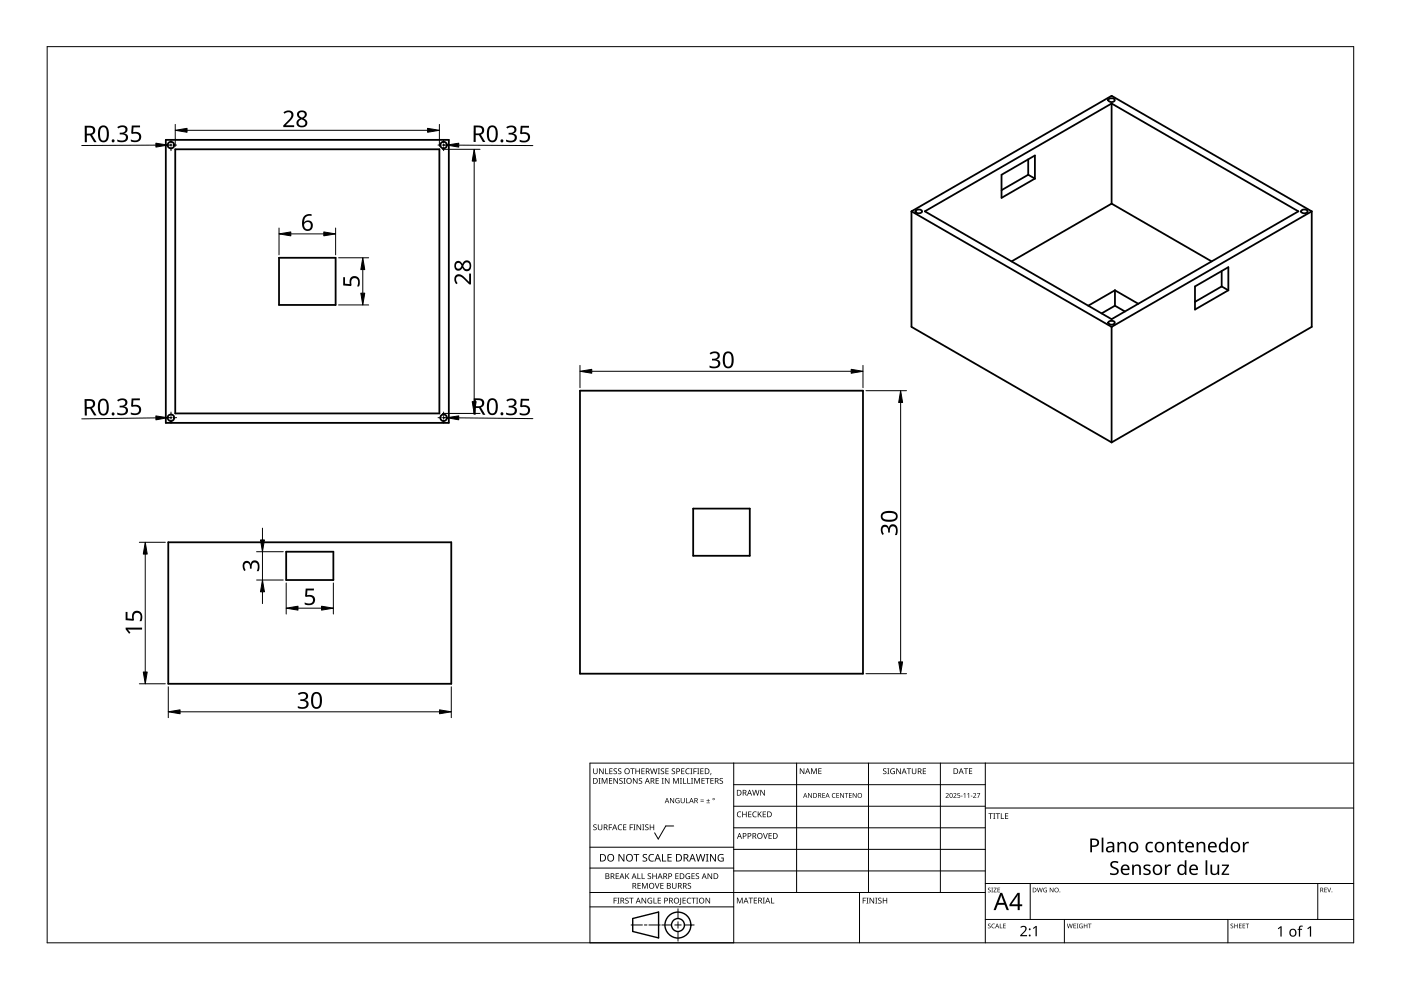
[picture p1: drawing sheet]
<svg xmlns="http://www.w3.org/2000/svg" width="297mm" height="210mm" viewBox="0 0 297 210" stroke-linecap="round" stroke-linejoin="round" font-family="sans-serif">
<g fill="none" stroke="#000" stroke-width=".38">
<path d="M35.2 29.7h60v60h-60zM37.2 31.7h56v56h-56zM212.3 37.1l7.1-4.1v4.9l-7.1 4.1zM218 37.1l1.4 .8M218 33.8v3.3M218 37.1l-5.7 3.2M235.1 21a.91 .91 0 0 1 1.2 .2 .79 .79 0 0 1-1.4 0zM235.7 21.9v21.3M59.2 54.7h12v10h-12zM193.3 44.8v24.5l42.4 24.5M193.3 44.8l42.4 24.5M193.3 44.8l42.4-24.5 42.4 24.5"/>
<path d="M194.2 44.6l.6-.2a.58 .58 0 0 1 .7 .4 .83 .83 0 0 1-1.4 0zM196.1 44.8l39.6-22.9 39.6 22.9-39.6 22.9zM235.7 43.2l-21.2 12.2M235.7 43.2l21.2 12.2M259 57.5v3.2M275.9 44.6l.6-.2a.58 .58 0 0 1 .7 .4 .83 .83 0 0 1-1.4 0zM278.1 44.8l-42.4 24.5M278.1 44.8v24.5l-42.4 24.5M235.1 68.2l.6-.2a.51 .51 0 0 1 .6 .4 .79 .79 0 0 1-1.4 0zM235.7 69.3v24.5M236.4 61.5l-5.7 3.3M236.4 64.8l-2.8 1.6"/>
<path d="M236.4 64.8l2.1 1.2M236.4 61.5l4.9 2.9M236.4 61.5v3.3M253.4 60.7l7-4v4.8l-7 4.1zM259 60.7l1.4 .8M259 60.7l-5.6 3.3M123 82.8h60v60h-60zM35.7 115h60v30h-60zM60.7 117h10v6h-10zM147 107.8h12v10h-12z"/>
<circle cx="36.2" cy="30.8" r=".69"/>
<circle cx="94" cy="30.8" r=".7"/>
<circle cx="36.2" cy="88.6" r=".69"/>
<circle cx="94" cy="88.6" r=".7"/>
</g>
<path d="M10 9.9h277v190h-277z" fill="none" stroke="#000" stroke-width=".21"/>
<g fill="none" stroke="#000" stroke-width=".21">
<path d="M125.1 179.6h30.5M142.8 175.1h-1.6l-1.6 2.8-.8-1.3M155.6 166.4h53.3M155.6 161.8v38.1h-30.5v-38.1h161.9M168.9 161.8v27.4M184.1 161.8v27.4M199.4 161.8v27.4M208.9 170.9h-53.3M208.9 175.5h-53.3M208.9 161.8v38.1M287 171.3h-78.1M125.1 192.3h30.5"/>
<path d="M125.1 189.2h83.8M133.8 196.1h2.4M136.6 196.1h.6M140 196.1h-2.4M140.3 196.1h2.1M143.1 196.1h1.3M143.7 195.4v1.4M143.7 197.5v2M143.7 192.7v2M147.2 196.1h-2.1M155.6 180.1h53.3M155.6 184h-30.5"/>
<path d="M182.2 189.2v10.7M208.9 184.7h-53.3M218.4 187.3v7.6M225.7 194.9v5M260.3 194.9v5M279.4 187.3v7.6M287 194.9h-78.1M287 187.3h-78.1"/>
</g>
<g fill="#000">
<path d="M125.8 174.9l.5-.1h.2l-.1 .2a.25 .25 0 0 0-.3-.1 .25 .25 0 0 0 0 .4 .42 .42 0 0 1 .4 .5 .42 .42 0 0 1-.7 .2v-.1a.27 .27 0 0 0 .5 0 .27 .27 0 0 0-.1-.4l-.4-.2zM125.8 162.9h.1v.8a.32 .32 0 0 0 .3 .3 .32 .32 0 0 0 .3-.3v-.8h.2v.8a.47 .47 0 0 1-.5 .4 .47 .47 0 0 1-.4-.4zM126.9 165h.4l-.1 .1v1l.1 .1h-.4l.1-.1v-1zM126.8 174.8h.1v.8a.32 .32 0 0 0 .3 .3 .32 .32 0 0 0 .3-.3v-.8h.2v.8a.47 .47 0 0 1-.5 .4 .47 .47 0 0 1-.4-.4zM127 162.9h.2l.6 1v-1h.2v1.2h-.2l-.7-1 .1 1h-.2zM127.6 165h.2l.4 1 .4-1h.2v1.2h-.2v-1.1l-.4 1.1h-.1l-.4-1.1v1.1h-.1zM128.3 162.9h.2v1.1h.5v.1h-.7zM129.1 174.8h.7v.1h-.6v.5h.5v.1h-.5v.5h-.1zM129.1 165h.7v.1h-.5v.4h.5v.1h-.5v.4h.5v.2h-.7zM129.2 162.9h.7v.1h-.5v.4h.4v.2h-.4v.4h.5v.1h-.7zM130.1 163l.5-.1 .2 .1v.1a.25 .25 0 0 0-.4-.1 .25 .25 0 0 0 0 .4 .42 .42 0 0 1 .4 .5 .42 .42 0 0 1-.7 .2v-.1a.27 .27 0 0 0 .5 0 .27 .27 0 0 0-.1-.4l-.4-.2zM130.1 165h.1l.7 1v-1h.1v1.2h-.2l-.6-1v1h-.1z"/>
<path d="M131.1 175l.5-.2 .3 .1-.1 .1a.49 .49 0 0 0-.7 .4 .49 .49 0 0 0 .8 .4 .57 .57 0 0 1-.8 0 .57 .57 0 0 1 0-.8zM131.1 163l.4-.1 .2 .1v.1a.25 .25 0 0 0-.4-.1 .25 .25 0 0 0 0 .4 .42 .42 0 0 1 .4 .5 .42 .42 0 0 1-.6 .2v-.1a.27 .27 0 0 0 .4 0 .27 .27 0 0 0-.1-.4l-.3-.2zM131.4 165.1l.4-.2 .2 .1v.1a.25 .25 0 0 0-.4-.1 .25 .25 0 0 0 0 .4l.4 .2v.4l-.4 .2-.3-.1 .1-.1a.27 .27 0 0 0 .4 .1 .27 .27 0 0 0-.1-.4l-.4-.3zM132.2 165h.4l-.1 .1v1l.1 .1h-.4l.1-.1v-1zM132.1 174.8h.7v.1h-.5v.4h.5v.1h-.5v.5h.5v.1h-.7zM133.5 174.8h.7v.1h-.5v.5h.5v.1h-.5v.5h-.2zM133.6 162.9h.9v.1h-.3v1.1h-.2v-1.1h-.4zM134.3 174.8h.4l-.1 .1v1l.1 .1h-.4l.1-.1v-1zM134.2 165h.2l.6 1v-1h.2v1.2h-.2l-.7-1v1h-.1zM134.7 162.9h.2v.5h.6v-.5h.2v1.2h-.2v-.5h-.6v.5h-.2zM135 174.8h.1l.7 1v-1h.1v1.2h-.2l-.6-1v1h-.1zM135.5 165.1l.4-.2 .2 .1v.1a.25 .25 0 0 0-.4-.1 .25 .25 0 0 0 0 .4l.4 .2v.4l-.4 .2-.3-.1 .1-.1a.27 .27 0 0 0 .4 .1 .27 .27 0 0 0-.1-.4l-.3-.3z"/>
<path d="M136.2 174.8h.4l-.1 .1v1l.1 .1h-.4l.1-.1v-1zM136 162.9h.7v.1h-.6v.4h.5v.2h-.5v.4h.6v.1h-.7zM136.8 174.9l.4-.1h.3l-.1 .2a.25 .25 0 0 0-.3-.1 .25 .25 0 0 0 0 .4 .42 .42 0 0 1 .4 .5 .42 .42 0 0 1-.7 .2v-.1a.27 .27 0 0 0 .5 0 .27 .27 0 0 0-.1-.4l-.4-.2zM137.8 174.8h.1v.5h.6v-.5h.2v1.2h-.2v-.6h-.6v.6h-.1zM137.8 162.9h.2l.3 1 .2-1h.2l.3 1 .2-1h.2l-.3 1.2h-.2l-.3-1-.3 1h-.1zM139 165h.7v.1h-.5v.4h.5v.1h-.5v.4h.5v.2h-.7zM139.5 162.9h.4l-.1 .1v1l.1 .1h-.4l.1-.1v-1zM140.3 165h.4l-.1 .1v1l.1 .1h-.4l.1-.1v-1zM140.1 163l.5-.1 .2 .1v.1a.25 .25 0 0 0-.4-.1 .25 .25 0 0 0 0 .4 .42 .42 0 0 1 .4 .5 .42 .42 0 0 1-.7 .2l.1-.1a.27 .27 0 0 0 .4 0 .27 .27 0 0 0-.1-.4l-.4-.2zM141.1 162.9h.7v.1h-.6v.4h.5v.2h-.5v.4h.6v.1h-.7zM141 165h.1l.7 1v-1h.1v1.2h-.1l-.7-1v1h-.1zM142.1 169.2h.1l.6 .9v-.9h.1v1.1h-.1l-.6-.9v.9h-.1z"/>
<path d="M142.5 163l.4-.1 .2 .1v.1a.25 .25 0 0 0-.4-.1 .25 .25 0 0 0 0 .4 .42 .42 0 0 1 .4 .5 .42 .42 0 0 1-.6 .2v-.1a.27 .27 0 0 0 .4 0 .27 .27 0 0 0-.1-.4l-.4-.2zM142.7 165h.2l.4 1 .4-1h.2v1.2h-.1v-1.1l-.4 1.1h-.2l-.4-1.1v1.1h-.1zM143.3 169.3l.5-.1 .3 .1-.1 .1a.45 .45 0 0 0-.7 .3 .45 .45 0 0 0 .6 .5v-.4h-.2v-.1h.4v.6a.6 .6 0 0 1-.8-.2 .6 .6 0 0 1 0-.8zM144.2 165h.4l-.2 .1v1l.2 .1h-.4l.1-.1v-1zM144.8 165h.2v1h.5v.2h-.7zM144.4 162.9h.7v.1h-.5v.4h.5v.2h-.5v.4h.5v.1h-.7zM144.3 169.2h.2v.7a.28 .28 0 0 0 .2 .3 .28 .28 0 0 0 .3-.3v-.7h.2v.7a.42 .42 0 0 1-.5 .4 .42 .42 0 0 1-.4-.4zM145.5 169.2h.1v1h.5v.1h-.6zM145.7 165h.2v1h.5v.2h-.7zM145.5 163.1l.3-.2 .4 .1v.1l-.3-.1a.49 .49 0 0 0-.4 .7 .49 .49 0 0 0 .7 .3 .57 .57 0 0 1-.8-.1 .57 .57 0 0 1 0-.8zM146.4 162.9h.4l-.1 .1v1l.1 .1h-.4l.1-.1v-1zM146.5 165h.5l-.2 .1v1l.2 .1h-.5l.2-.1v-1z"/>
<path d="M147 162.9h.7v.1h-.5v.5h.5v.1h-.5v.5h-.2zM147.2 165h.2l.4 1 .4-1h.2v1.2h-.2l.1-1.1-.5 1.1h-.1l-.4-1.1v1.1h-.1zM147.8 162.9h.5l-.2 .1v1l.2 .1h-.5l.2-.1v-1zM148.5 169.9h.7v.1h-.7zM148.5 169.5h.7v.2h-.7zM148.5 162.9h.7v.1h-.6v.4h.5v.2h-.5v.4h.6v.1h-.7zM148.7 165h.7v.1h-.5v.4h.5v.1h-.5v.4h.5v.2h-.7zM149.8 170.2h.7v.1h-.7zM149.5 165h.9v.1h-.3v1.1h-.2v-1.1h-.4zM150.1 169.4l.1 .3h.3l-.3 .1v.3l-.1-.3h-.3l.3-.1zM150.7 163.9h.1l-.2 .4zM150.6 165h.7v.1h-.5v.4h.5v.1h-.5v.4h.5v.2h-.7z"/>
<path d="M152.6 165.1l.4-.2 .3 .1-.1 .1a.25 .25 0 0 0-.4-.1 .25 .25 0 0 0 0 .4l.4 .2 .1 .4-.4 .2-.4-.1 .1-.1a.27 .27 0 0 0 .5 .1 .27 .27 0 0 0-.1-.4l-.4-.3zM156.4 172.2l.4-.2 .4 .1-.1 .1a.49 .49 0 0 0-.7 .5 .49 .49 0 0 0 .7 .4 .57 .57 0 0 1-.8 0 .57 .57 0 0 1 0-.8zM157.4 172.1h.1v.5h.7v-.5h.1v1.2h-.1v-.6h-.7v.6h-.1zM158.6 172.1h.7v.1h-.5v.4h.5v.1h-.5v.4h.5v.2h-.7zM159.7 172.2l.3-.2 .4 .1v.1h-.3a.49 .49 0 0 0-.4 .6 .49 .49 0 0 0 .7 .3 .57 .57 0 0 1-.8 0 .57 .57 0 0 1 0-.8zM159.5 167.5h.1l.3 1 .3-1h.1l.3 1 .3-1h.1l-.3 1.2h-.2l-.3-1.1-.2 1.1h-.2zM160.7 172.1h.1v.6l.5-.6h.2l-.5 .5 .5 .7h-.1l-.5-.6-.1 .6h-.1zM161.8 176.6h.1l.4 1.1 .3-1.1h.2l-.4 1.2h-.2zM161.2 167.5h.2l.6 1v-1h.2v1.2h-.2l-.7-1v1h-.1zM161.7 172.1h.7v.1h-.5v.4h.5v.1h-.5v.4h.5v.2h-.7zM163 176.6h.6v.2h-.5v.3h.5v.2h-.5v.4h.5v.1h-.6zM169.6 162.9h.2l.6 1v-1h.1v1.2h-.1l-.7-1v1h-.1z"/>
<path d="M171.3 168.1h.2l.5 .9v-.9h.1v1.1h-.1l-.6-.9v.9h-.1zM172 162.9h.2l.4 1 .3-1h.3v1.2h-.2v-1l-.4 1h-.1l-.4-1.1v1.1h-.1zM173.5 162.9h.7v.1h-.5v.4h.4v.1h-.4v.5h.5v.1h-.7zM174.3 168.1h.6v.2h-.4v.3h.4v.1h-.4v.4h.4v.1h-.6zM176.5 168.3l.4-.2 .2 .1v.1a.41 .41 0 0 0-.6 .4 .41 .41 0 0 0 .6 .3 .48 .48 0 0 1-.7 0 .48 .48 0 0 1 .1-.7zM177.3 168.1h.6v.2h-.4v.3h.4v.1h-.4v.4h.4v.1h-.6zM178.1 168.1h.2l.5 .9v-.9h.1v1.1h-.1l-.6-.9v.9h-.1zM179.1 168.1h.7v.2h-.3v.9h-.1v-.9h-.3zM180 168.1h.6v.2h-.5v.3h.4v.1h-.4v.4h.5v.1h-.6zM180.8 168.1h.1l.6 .9v-.9h.1v1.1h-.1l-.6-.9v.9h-.1zM187.3 163l.4-.1 .2 .1v.1a.25 .25 0 0 0-.4-.1 .25 .25 0 0 0 0 .4 .42 .42 0 0 1 .4 .5 .42 .42 0 0 1-.6 .2v-.1a.27 .27 0 0 0 .4 0 .27 .27 0 0 0-.1-.4l-.3-.2zM188.1 162.9h.5l-.2 .1v1l.2 .1h-.5l.2-.1v-1z"/>
<path d="M188.9 163.1l.5-.2 .3 .1v.1a.5 .5 0 0 0-.8 .4 .5 .5 0 0 0 .7 .5v-.4h-.3v-.1h.4v.6a.66 .66 0 0 1-.8-.1 .66 .66 0 0 1 0-.9zM190 162.9h.2l.7 1-.1-1h.2v1.2h-.2l-.6-1v1h-.2zM192.3 162.9h.9v.1h-.4v1.1h-.2v-1.1h-.3zM193.3 162.9h.2v.8a.32 .32 0 0 0 .3 .3 .32 .32 0 0 0 .3-.3v-.8h.2v.8a.47 .47 0 0 1-.5 .4 .47 .47 0 0 1-.5-.4zM195.7 162.9h.6v.1h-.5v.4h.5v.2h-.5v.4h.5v.1h-.6zM200.5 168.3a.37 .37 0 0 1 .6 0 .37 .37 0 0 1-.2 .5l-.3 .3h.6v.1h-.7l.3-.4a.27 .27 0 0 0 .2-.4 .27 .27 0 0 0-.4-.1zM202.1 168.3a.37 .37 0 0 1 .6 0 .37 .37 0 0 1-.2 .5l-.2 .3h.5v.1h-.7l.3-.4a.27 .27 0 0 0 .3-.4 .27 .27 0 0 0-.5-.1zM203 168.1h.5v.2h-.4v.3l.2-.1a.33 .33 0 0 1 .2 .6 .33 .33 0 0 1-.5-.1 .29 .29 0 0 0 .4 .1 .29 .29 0 0 0 0-.5 .29 .29 0 0 0-.4 0zM203.7 168.7h.4v.1h-.4zM204.3 168.4l.4-.3v1.1h-.2v-.9zM204.4 162.9h.9v.1h-.4v1.1h-.2v-1.1h-.3zM205.1 168.4l.4-.3v1.1h-.2l.1-.9z"/>
<path d="M205.8 168.7h.4v.1h-.4zM205.4 162.9h.7v.1h-.5v.4h.5v.1h-.5v.5h.5v.1h-.7zM206.3 168.3a.37 .37 0 0 1 .6 0 .37 .37 0 0 1-.2 .5l-.2 .3h.5v.1h-.7l.3-.4a.27 .27 0 0 0 .3-.4 .27 .27 0 0 0-.5-.1zM207.1 168.1h.7l-.4 1.1h-.1l.4-.9h-.6zM209.6 172.4h.9v.2h-.4v1h-.1v-1h-.4zM210.6 172.4h.4l-.1 .1v1l.1 .1h-.4l.1-.1v-1zM211.1 172.4h.9v.2h-.4v1h-.1v-1h-.4zM212.2 172.4h.2v1.1h.5v.1h-.7zM213.1 172.4h.7v.2h-.6v.3h.5v.2h-.5v.4h.6v.1h-.7zM263.5 178.5h.3l.1 .4 .3-.4h.6l-.1 .3-.4 .1-.3 .3-.1 1.5h-.4zM130.1 190.3h.7v.2h-.5v.4h.4v.1h-.4v.6h-.2zM130.5 185.2h.7v.1h-.5v.4h.5v.1h-.5v.4h.5v.2h-.7z"/>
<path d="M130.9 190.3h.4l-.1 .2v.9l.1 .2h-.4l.1-.2v-.9zM131.1 181.1h.3l.8 1.3v-1.3h.2v1.6h-.3l-.8-1.4v1.4h-.2zM132.6 190.5l.4-.2 .3 .1-.1 .1a.25 .25 0 0 0-.4-.1 .25 .25 0 0 0 0 .4 .4 .4 0 0 1 .5 .3 .4 .4 0 0 1-.3 .5 .4 .4 0 0 1-.5-.2h.1a.27 .27 0 0 0 .5 .1 .27 .27 0 0 0-.1-.5l-.4-.2zM132.6 185.2h.1v.6l.6-.6h.1l-.4 .5 .5 .7h-.2l-.5-.6-.1 .6h-.1zM133.4 190.3h.9v.2h-.4v1.1h-.1v-1.1h-.4zM134.3 181.1h1.2v.2h-.5v1.4h-.2v-1.4h-.5zM135.2 185.2h.1v1h.5v.2h-.6zM135.2 187.2h.6v.1h-.5v.4h.5v.2h-.5v.4h.5v.1h-.6zM136 185.2h.2v1h.5v.2h-.7zM136.1 187.2h.2l.4 1 .4-1h.2v1.2h-.1v-1l-.4 1h-.2l-.4-1 .1 1h-.2zM136 190.3h.2l.7 1.1-.1-1.1h.2v1.3h-.2l-.6-1v1h-.2zM136.3 181.2l.4-.1h.5l-.2 .2a.33 .33 0 0 0-.5 .1 .33 .33 0 0 0 .4 .4 .49 .49 0 0 1 .3 .7 .49 .49 0 0 1-.8 .2l-.2-.1v-.2l.3 .1a.35 .35 0 0 0 .5-.2 .35 .35 0 0 0-.4-.4l-.3-.3z"/>
<path d="M137.4 190.5l.6-.2 .3 .1-.1 .1a.5 .5 0 0 0-.8 .4 .5 .5 0 0 0 .7 .5v-.3h-.3v-.2h.5v.6a.66 .66 0 0 1-.9-.1 .66 .66 0 0 1 0-.9zM137.4 185.3l.4-.2 .2 .1v.1a.25 .25 0 0 0-.4-.1 .25 .25 0 0 0 0 .4 .42 .42 0 0 1 .4 .6 .42 .42 0 0 1-.6 .2v-.2a.27 .27 0 0 0 .4 .1 .27 .27 0 0 0-.1-.4l-.3-.3zM137.7 181.3l.4-.2h.6l-.1 .2-.4-.1a.64 .64 0 0 0-.5 .9 .64 .64 0 0 0 .9 .3v.2a.83 .83 0 0 1-1-.3 .83 .83 0 0 1 .1-1zM138.6 190.3h.1v1.1h.5v.2h-.6zM138.8 187.2h.2l.3 1.1 .4-1.1h.1l-.4 1.2h-.1zM138.3 185.2h.2v.5h.6v-.5h.1v1.2h-.1v-.6h-.6v.6h-.2zM139.5 190.3h.6v.2h-.5v.4h.5v.1h-.5v.4h.5v.2h-.6zM140.4 181.1h.2v1.4h.7v.2h-.9zM140 187.2h.7v.1h-.5v.4h.5v.2h-.5v.4h.5v.1h-.7zM141.5 181.1h.9v.2h-.7v.4h.7v.2h-.7v.6h.7v.2h-.9zM142.5 187.2h.1v.8a.32 .32 0 0 0 .4 .3 .32 .32 0 0 0 .3-.3v-.8h.1v.8a.47 .47 0 0 1-.4 .4 .47 .47 0 0 1-.5-.4zM143.2 185.2h.7v.1h-.6v.4h.5v.1h-.5v.4h.6v.2h-.7z"/>
<path d="M144.2 190.3h.2v1.3l-.1 .2-.3 .1v-.2l.2-.1zM144.7 190.3h.7v.2h-.5v.4h.5v.1h-.5v.4h.5v.2h-.7zM145.5 185.3l.4-.2 .4 .1-.1 .1a.5 .5 0 0 0-.7 .4 .5 .5 0 0 0 .7 .5v-.3h-.3v-.2h.4v.6a.66 .66 0 0 1-.9-.1 .66 .66 0 0 1 .1-.9zM145.8 190.5l.3-.2 .4 .1v.1h-.3a.49 .49 0 0 0-.4 .6 .49 .49 0 0 0 .7 .3 .57 .57 0 0 1-.8 0 .57 .57 0 0 1 0-.8zM145.9 187.3l.4-.1 .2 .1v.1a.25 .25 0 0 0-.4-.1 .25 .25 0 0 0 0 .4l.4 .2v.3l-.4 .2h-.3l.1-.1a.27 .27 0 0 0 .4 0 .27 .27 0 0 0-.1-.4l-.4-.2zM146.6 190.3h.9v.2h-.4v1.1h-.1v-1.1h-.4zM146.6 185.2h.7v.1h-.5v.4h.5v.1h-.5v.4h.5v.2h-.7zM147.6 190.3h.4l-.1 .2v.9l.1 .2h-.4l.1-.2v-.9zM147.6 185.3l.4-.2 .2 .1v.1a.25 .25 0 0 0-.4-.1 .25 .25 0 0 0 0 .4 .42 .42 0 0 1 .4 .6 .42 .42 0 0 1-.7 .2l.1-.2a.27 .27 0 0 0 .4 .1 .27 .27 0 0 0-.1-.4l-.4-.3zM147.5 181.1h.2l.4 1.3 .3-1.3h.2l.4 1.3 .3-1.3h.2l-.4 1.6h-.2l-.4-1.4-.3 1.4h-.2zM149.7 181.1h.5l-.2 .1v1.3l.2 .2h-.5l.1-.2v-1.3zM149.6 190.3h.2l.6 1.1v-1.1h.2v1.3h-.2l-.7-1v1h-.1z"/>
<path d="M150 185.2h.2l.6 1v-1h.2v1.2h-.2l-.6-1v1h-.2zM150.5 181.1h.3l.8 1.3v-1.3h.2v1.6h-.2l-.9-1.4v1.4h-.2zM152.4 181.3l.7-.2h.3l-.1 .2a.65 .65 0 0 0-1 .5 .65 .65 0 0 0 .9 .7v-.5h-.3v-.2h.5v.8a.86 .86 0 0 1-1.1-.2 .86 .86 0 0 1 .1-1.1zM156.2 190.3h.3l.3 1 .4-1h.3v1.2h-.2v-1l-.4 1h-.1l-.4-1v1h-.2zM158.7 190.3h.9v.2h-.3v1h-.2v-1h-.4zM159.8 190.3h.7v.2h-.5v.3h.5v.2h-.5v.4h.5v.1h-.7zM161.7 190.3h.5l-.2 .2v.9l.2 .1h-.5l.2-.1v-.9zM163.5 190.3h.1v1.1h.6v.1h-.7zM182.9 190.3h.7v.2h-.5v.4h.5v.1h-.5v.6h-.2zM183.7 190.3h.4l-.1 .2v.9l.1 .2h-.4l.1-.2v-.9zM184.4 190.3h.1l.7 1v-1h.1v1.3h-.1l-.7-1v1h-.1zM185.6 190.3h.4l-.1 .2v.9l.1 .2h-.4l.1-.2v-.9z"/>
<path d="M186.2 190.5l.5-.2 .2 .1v.1a.25 .25 0 0 0-.4-.1 .25 .25 0 0 0 0 .4l.4 .2v.4l-.4 .2-.3-.1v-.1a.27 .27 0 0 0 .5 .1 .27 .27 0 0 0-.1-.5l-.4-.2zM187.2 190.3h.1v.6h.6v-.6h.2v1.3h-.2v-.6h-.6v.6h-.1zM209.5 188.3l.3-.1 .2 .2a.24 .24 0 0 0-.3-.1 .24 .24 0 0 0-.1 .3 .24 .24 0 0 0 .3 .1l.2 .2-.1 .2-.4 .1-.2-.2a.23 .23 0 0 0 .4 .2 .23 .23 0 0 0 0-.4l-.3-.2zM209.5 195.9l.3-.1 .2 .2a.24 .24 0 0 0-.3-.1 .24 .24 0 0 0-.1 .3 .24 .24 0 0 0 .3 .1 .31 .31 0 0 1 0 .5 .31 .31 0 0 1-.5-.1 .23 .23 0 0 0 .4 .1 .23 .23 0 0 0 0-.4l-.3-.2zM210.2 188.2h.3l-.1 .1 .1 .9h-.3l.1-.1zM210.3 196l.4-.2 .2 .1v.1a.39 .39 0 0 0-.6 .3 .39 .39 0 0 0 .6 .4 .46 .46 0 0 1-.7-.1 .46 .46 0 0 1 .1-.6zM210.7 188.2h.6l-.5 .9h.5v.1h-.7l.5-.9h-.4zM212 195.8h.1v.9l.4 .1h-.5zM211.5 188.2h.5l-.4 .1v.3h.4l-.4 .1v.4l.4 .1h-.5zM212.7 195.8h.5l-.4 .1v.3h.4l-.4 .2v.3l.4 .1h-.5zM216.3 196.5a.76 .76 0 0 1 1.2 0 .76 .76 0 0 1-.3 1.2l-.6 .6h1.2v.2h-1.5v-.2l.8-.8a.52 .52 0 0 0 .2-.8 .52 .52 0 0 0-.8 0zM219 196.8l.6-.5h.2v2.2h-.2v-1.9l-.5 .4z"/>
<path d="M219.8 188.2h.2l.2 .8 .2-.8h.1l.3 .8 .2-.8h.1l-.3 1h-.1l-.2-.8-.3 .8h-.1zM221.3 188.3h.7h-.1a.4 .4 0 0 0-.6 .4 .4 .4 0 0 0 .6 .4v-.3l-.2-.1h.3v.5a.53 .53 0 0 1-.7-.2 .53 .53 0 0 1 0-.7zM222.6 188.2h.1l.5 .8v-.8h.1v1h-.1l-.5-.8v.8h-.1zM226.2 195.8h.1l.2 .9 .3-.9h.1l.2 .9 .2-.9h.1l-.2 1h-.1l-.3-.8-.2 .8h-.1zM227.6 195.8h.5l-.4 .1v.3h.4l-.4 .2v.3l.4 .1h-.5zM228.3 195.8h.3l-.1 .1 .1 .9h-.3l.1-.1zM228.9 196l.7-.1-.2 .1a.4 .4 0 0 0-.5 .3 .4 .4 0 0 0 .5 .4v-.3l-.2-.1h.4v.5a.53 .53 0 0 1-.7-.1 .53 .53 0 0 1 0-.7zM229.8 195.8h.1v.4h.5v-.4h.1v1h-.1v-.4h-.5v.4h-.1zM230.7 195.8h.7l-.3 .1v.9h-.1v-.9zM235.5 182.9a1.38 1.38 0 0 1 1.6-.2l-.1 .3-.3-.1a.55 .55 0 0 0-.9 .3 .55 .55 0 0 0 .6 .7l.6 .3 .2 .5a1.19 1.19 0 0 1-1.8 .7v-.3h.1a.82 .82 0 0 0 1.3-.3l-.1-.4-.4-.2a.88 .88 0 0 1-.8-1.3zM236.9 178.5h.3l.1 .3a.83 .83 0 0 1 .9-.3 .83 .83 0 0 1 .6 .8v1.4h-.4v-1.4a.59 .59 0 0 0-.7-.5 .59 .59 0 0 0-.4 .8v1.1h-.4zM240 183.3h.3l.1 .3a.83 .83 0 0 1 .9-.3 .83 .83 0 0 1 .6 .8v1.4h-.4v-1.4a.59 .59 0 0 0-.7-.5 .59 .59 0 0 0-.4 .8v1.1h-.4z"/>
<path d="M243.1 178.8l.5-.3 .9 .1-.2 .3-.1-.1a.79 .79 0 0 0-1 .9 .79 .79 0 0 0 1.2 .6v.3l-.5 .1a1.17 1.17 0 0 1-1-.7 1.17 1.17 0 0 1 .2-1.2zM242.5 183.5a1.29 1.29 0 0 1 1.4-.1l-.1 .3-.4-.1a.35 .35 0 0 0-.6 .1 .35 .35 0 0 0 .4 .5h.1a.66 .66 0 0 1 .7 .8 .66 .66 0 0 1-.9 .5l-.7-.1v-.3l.7 .2 .5-.2v-.3l-.6-.4a.58 .58 0 0 1-.5-.9zM247 183.3h.3v.4l.4-.4h.6l-.1 .3-.5 .1-.3 .3-.1 1.5h-.3zM247.4 178.5h.3v.3a.83 .83 0 0 1 1-.3 .83 .83 0 0 1 .6 .8v1.4h-.4v-1.4a.59 .59 0 0 0-.7-.5 .59 .59 0 0 0-.4 .8v1.1h-.4zM250.1 178h.2v.5h.7v.3h-.7v1.3l.2 .3h.5v.3a.67 .67 0 0 1-1-.6v-1.3h-.4v-.2l.4-.1zM253.7 178.5h.3v.3a.83 .83 0 0 1 1-.3 .83 .83 0 0 1 .6 .8v1.4h-.4v-1.4a.59 .59 0 0 0-.7-.5 .59 .59 0 0 0-.4 .8v1.1h-.4zM256.6 183.3h.4v1.4a.59 .59 0 0 0 .7 .5 .59 .59 0 0 0 .4-.7v-1.2h.4v2.2h-.3l-.1-.3a.84 .84 0 0 1-.9 .3 .84 .84 0 0 1-.6-.8zM259.1 183.3h1.5v.3l-1.2 1.6h1.2v.3h-1.6v-.2l1.2-1.7h-1.1zM260.9 195.9l.4-.1 .1 .2a.24 .24 0 0 0-.3-.1 .24 .24 0 0 0-.1 .3 .24 .24 0 0 0 .4 .1 .31 .31 0 0 1 0 .5 .31 .31 0 0 1-.5-.1 .23 .23 0 0 0 .3 .1 .23 .23 0 0 0 .1-.4l-.4-.2zM261.7 195.8h.1v.4h.5v-.4h.1v1h-.1v-.4h-.5v.4h-.1zM262.7 195.8h.5l-.4 .1v.3h.4l-.4 .2v.3l.4 .1h-.5zM263.5 195.8h.5l-.4 .1v.3h.4l-.4 .2v.3l.4 .1h-.5z"/>
<path d="M264.1 195.8h.7l-.3 .1v.9h-.1v-.9zM270.9 196.9l.6-.5h.2v2.2h-.2v-1.9l-.4 .3zM275.5 196.4l.7-.1v.2h-.4l-.1 .2-.1 .2h.5v.2h-.5v1.5h-.2v-1.5h-.3l.3-.2zM277.2 196.9l.6-.5h.2v2.2h-.3v-1.9l-.4 .3zM280.8 188.2h.5l-.4 .1v.3h.4l-.4 .1v.4l.4 .1h-.5zM281.4 188.2h.1l.3 .8 .3-.8h.1l-.3 1h-.1z"/>
<path d="M125.8 165h.3a.54 .54 0 0 1 .6 .6 .56 .56 0 0 1-.6 .6h-.3zM125.9 165.1v.9h.2a.43 .43 0 0 0 .5-.4 .41 .41 0 0 0-.5-.5z"/>
<path d="M128 174.8h.3a.35 .35 0 0 1 .5 .2 .35 .35 0 0 1-.3 .5l.4 .5h-.2l-.3-.5h-.2v.5h-.2zM128.2 174.9v.5h.1a.23 .23 0 0 0 .3-.2 .23 .23 0 0 0-.3-.3z"/>
<path d="M130.3 174.8h.1l.5 1.2h-.2l-.1-.4h-.5l-.2 .4h-.1zM130.3 175l-.2 .5h.4z"/>
<path d="M132.3 163.5a.61 .61 0 0 1 1.2 0 .61 .61 0 0 1-1.2 0zM132.7 163.1l-.1 .4a.45 .45 0 0 0 .5 .4 .45 .45 0 0 0 .3-.5 .45 .45 0 0 0-.5-.4z"/>
<path d="M132.7 165.6a.61 .61 0 0 1 1.2 0 .61 .61 0 0 1-1.2 0zM133.1 165.2a.47 .47 0 0 0-.1 .7 .47 .47 0 0 0 .7-.1 .45 .45 0 0 0 0-.6 .45 .45 0 0 0-.6 0z"/>
<path d="M136.9 162.9h.4a.35 .35 0 0 1 .4 .3 .35 .35 0 0 1-.2 .4l.3 .5h-.2l-.3-.5h-.2v.5h-.2zM137.1 163v.5h.2a.23 .23 0 0 0 .3-.2 .23 .23 0 0 0-.3-.3z"/>
<path d="M137.2 165h.1l.5 1.2h-.2l-.1-.4h-.5l-.1 .4h-.2zM137.2 165.1l-.2 .6h.4z"/>
<path d="M138 165h.3a.35 .35 0 0 1 .4 .2 .35 .35 0 0 1-.2 .4l.3 .6h-.2l-.3-.5h-.2v.5h-.1zM138.1 165.1v.4h.2a.23 .23 0 0 0 .3-.2 .23 .23 0 0 0-.3-.2z"/>
<path d="M141.4 169.2h.1l.4 1.1h-.1l-.2-.3h-.4l-.1 .3h-.2zM141.4 169.3l-.2 .5h.4z"/>
<path d="M143.4 162.9h.3a.41 .41 0 0 1 .5 .5 .41 .41 0 0 1-.6 .3v.4h-.2zM143.6 163v.5a.29 .29 0 0 0 .4-.2 .29 .29 0 0 0-.4-.3z"/>
<path d="M146.5 169.2h.2l.4 1.1h-.2l-.1-.3h-.4l-.2 .3h-.1zM146.6 169.3l-.2 .5h.4z"/>
<path d="M147.2 169.2h.3a.31 .31 0 0 1 .4 .2 .31 .31 0 0 1-.2 .4l.3 .5h-.1l-.3-.5h-.2v.5h-.2zM147.4 169.3v.4h.1a.21 .21 0 0 0 .3-.2 .21 .21 0 0 0-.3-.2z"/>
<path d="M149.4 162.9h.4a.61 .61 0 0 1 .6 .6 .61 .61 0 0 1-.6 .6h-.4zM149.6 163v1h.2a.48 .48 0 0 0 .4-.5 .48 .48 0 0 0-.4-.5z"/>
<path d="M151.1 169.4a.24 .24 0 0 1 .4 0 .24 .24 0 0 1-.4 0zM151.2 169.4a.15 .15 0 0 0 .3 0 .15 .15 0 0 0-.3 0z"/>
<path d="M151.6 165h.3a.35 .35 0 0 1 .4 .2 .35 .35 0 0 1-.2 .4l.3 .6h-.1l-.3-.5h-.3v.5h-.1zM151.7 165.1v.4h.2a.23 .23 0 0 0 .3-.2 .23 .23 0 0 0-.3-.2z"/>
<path d="M156.7 176.6h.2l.4 1.2h-.1l-.2-.3h-.5l-.1 .3h-.2zM156.8 176.8l-.2 .5h.4z"/>
<path d="M156.2 167.5h.4a.61 .61 0 0 1 .6 .6 .61 .61 0 0 1-.6 .6h-.4zM156.4 167.6v1h.2a.49 .49 0 0 0 .4-.4 .49 .49 0 0 0-.3-.6z"/>
<path d="M157.5 167.5h.3a.35 .35 0 0 1 .4 .2 .35 .35 0 0 1-.2 .4l.3 .6h-.1l-.3-.5h-.3v.5h-.1zM157.6 167.6v.5h.2a.23 .23 0 0 0 .3-.3 .23 .23 0 0 0-.3-.2z"/>
<path d="M157.5 176.6h.3a.41 .41 0 0 1 .5 .5 .41 .41 0 0 1-.7 .3v.4h-.1zM157.6 176.8v.4a.29 .29 0 0 0 .5-.2 .29 .29 0 0 0-.5-.2z"/>
<path d="M158.5 176.6h.3a.41 .41 0 0 1 .5 .5 .41 .41 0 0 1-.6 .3v.4h-.2zM158.7 176.8v.4a.29 .29 0 0 0 .4-.2 .29 .29 0 0 0-.4-.2z"/>
<path d="M158.8 167.5h.2l.5 1.2h-.2l-.1-.4h-.5l-.2 .4h-.1zM158.9 167.6l-.2 .6h.4z"/>
<path d="M159.6 176.6h.3a.35 .35 0 0 1 .4 .3 .35 .35 0 0 1-.2 .4l.3 .5h-.2l-.3-.5h-.2v.5h-.1zM159.7 176.8v.4h.2a.23 .23 0 0 0 .3-.2 .23 .23 0 0 0-.3-.2z"/>
<path d="M160.4 177.2a.65 .65 0 0 1 1.3 0 .65 .65 0 0 1-1.3 0zM160.8 176.8l-.1 .4a.45 .45 0 0 0 .5 .4 .45 .45 0 0 0 .4-.5 .45 .45 0 0 0-.5-.4z"/>
<path d="M162.7 172.1h.3a.61 .61 0 0 1 .6 .6 .61 .61 0 0 1-.6 .6h-.3zM162.8 172.2v.9h.2a.48 .48 0 0 0 .5-.4 .48 .48 0 0 0-.5-.5z"/>
<path d="M163.9 176.6h.4a.61 .61 0 0 1 .6 .7 .61 .61 0 0 1-.7 .5h-.3zM164.1 176.8v.9h.1a.48 .48 0 0 0 .5-.4 .48 .48 0 0 0-.4-.5z"/>
<path d="M170.7 168.1l.5 1.1-.3-.3h-.4l-.2 .3zM170.7 168.3l-.1 .4h.3z"/>
<path d="M171.2 162.9h.1l.5 1.2h-.2l-.1-.4h-.5l-.1 .4h-.2zM171.2 163.1l-.1 .5h.3z"/>
<path d="M172.4 168.1h.3a.51 .51 0 0 1 .5 .6 .51 .51 0 0 1-.5 .5h-.3zM172.5 168.3v.8l.4-.1 .2-.2v-.4z"/>
<path d="M173.5 168.1h.2a.29 .29 0 0 1 .4 .2 .29 .29 0 0 1-.2 .4l.3 .5h-.2l-.2-.5h-.2v.5h-.1zM173.6 168.3v.3h.1a.2 .2 0 0 0 .3-.2 .2 .2 0 0 0-.3-.1z"/>
<path d="M175.4 168.1l.5 1.1-.2-.3h-.4l-.3 .3zM175.5 168.3l-.2 .4h.3z"/>
<path d="M181.8 168.7a.51 .51 0 0 1 1 0 .51 .51 0 0 1-1 0zM182 168.7a.38 .38 0 0 0 .7 0 .38 .38 0 0 0-.7 0z"/>
<path d="M191.6 162.9h.2l.4 1.2h-.1l-.2-.4h-.4l-.2 .4h-.1zM191.7 163.1l-.2 .5h.4z"/>
<path d="M194.6 162.9h.3a.35 .35 0 0 1 .5 .2 .35 .35 0 0 1-.3 .5l.4 .5h-.2l-.3-.5h-.3v.5h-.1zM194.7 163v.5h.2a.23 .23 0 0 0 .3-.2 .23 .23 0 0 0-.3-.3z"/>
<path d="M201.4 168.2l.4-.1 .1 .3 .1 .5-.2 .3-.3-.1-.2-.2zM201.5 168.3v.1a.37 .37 0 0 0-.1 .4 .37 .37 0 0 0 .4 .2 .4 .4 0 0 0 .1-.5 .4 .4 0 0 0-.4-.2z"/>
<path d="M202.2 162.9h.3a.55 .55 0 0 1 .6 .6 .56 .56 0 0 1-.6 .6h-.3zM202.3 163v1h.2a.48 .48 0 0 0 .5-.5 .48 .48 0 0 0-.5-.5z"/>
<path d="M203.7 162.9h.2l.4 1.2h-.1l-.2-.4h-.5l-.1 .4h-.2zM203.8 163.1l-.2 .5h.4z"/>
<path d="M231.2 177.8h.7a.88 .88 0 0 1 1.1 .8 1.08 1.08 0 0 1-1.5 1v1.1h-.3zM231.5 178.1v1.2a.73 .73 0 0 0 .9-.1 .73 .73 0 0 0 .2-.8l-.4-.3z"/>
<path d="M239.6 178.8a1.02 1.02 0 0 1 1.2-.2 1.02 1.02 0 0 1 .5 1 1.06 1.06 0 0 1-1.3 1.1 1.06 1.06 0 0 1-.6-1.6zM239.9 178.9l-.2 .7a.69 .69 0 0 0 .8 .8 .69 .69 0 0 0 .5-1 .64 .64 0 0 0-.4-.6 .64 .64 0 0 0-.7 .1z"/>
<path d="M245.1 178.8a1.03 1.03 0 0 1 1.2-.2 1.03 1.03 0 0 1 .5 1 1.06 1.06 0 0 1-1.3 1.1 1.06 1.06 0 0 1-.6-1.6zM245.4 178.9l-.2 .7a.69 .69 0 0 0 .8 .8 .69 .69 0 0 0 .5-1 .64 .64 0 0 0-.4-.6 .64 .64 0 0 0-.7 .1z"/>
<path d="M261.2 178.8a1.02 1.02 0 0 1 1.2-.2 1.02 1.02 0 0 1 .5 1 1.06 1.06 0 0 1-1.3 1.1 1.06 1.06 0 0 1-.6-1.6zM261.5 178.9l-.2 .7a.69 .69 0 0 0 .8 .8 .69 .69 0 0 0 .5-1 .64 .64 0 0 0-.4-.6 .64 .64 0 0 0-.7 .1z"/>
<path d="M128.4 185.2h.3a.31 .31 0 0 1 .5 .1 .31 .31 0 0 1-.3 .4 .33 .33 0 0 1 .3 .4 .33 .33 0 0 1-.4 .3h-.4zM128.5 185.8v.4h.3a.23 .23 0 0 0 .3-.2 .23 .23 0 0 0-.3-.2zM128.5 185.3v.4h.2a.21 .21 0 0 0 .3-.2 .21 .21 0 0 0-.3-.2z"/>
<path d="M127.2 181.1h.5a.71 .71 0 0 1 .8 .8 .73 .73 0 0 1-.8 .8h-.5zM127.4 181.2v1.3h.2a.56 .56 0 0 0 .7-.6 .54 .54 0 0 0-.6-.7z"/>
<path d="M129.5 185.2h.3a.35 .35 0 0 1 .4 .2 .35 .35 0 0 1-.2 .4l.3 .6h-.1l-.3-.5h-.3v.5h-.1zM129.6 185.3v.4h.2a.23 .23 0 0 0 .3-.2 .23 .23 0 0 0-.3-.2z"/>
<path d="M128.9 181.3a.76 .76 0 0 1 1.1 .1 .76 .76 0 0 1-.1 1.1 .76 .76 0 0 1-1.1-.3v-.5zM129.1 181.4a.62 .62 0 0 0-.1 .8 .62 .62 0 0 0 .8 .2l.1-.1a.61 .61 0 0 0 0-.8 .61 .61 0 0 0-.8-.1z"/>
<path d="M131.6 190.3h.3a.35 .35 0 0 1 .4 .3 .35 .35 0 0 1-.2 .4l.3 .6h-.1l-.3-.5h-.3v.5h-.1zM131.7 190.5v.4h.2a.23 .23 0 0 0 .3-.2 .23 .23 0 0 0-.3-.2z"/>
<path d="M131.8 185.2h.1l.5 1.2h-.2l-.1-.4h-.5l-.1 .4h-.2zM131.9 185.3l-.2 .6h.4z"/>
<path d="M132.9 181.3a.76 .76 0 0 1 1.1 .1 .76 .76 0 0 1-.1 1.1 .76 .76 0 0 1-1.1-.3l-.1-.5zM133.1 181.4a.62 .62 0 0 0-.2 .8 .62 .62 0 0 0 .9 .2l.1-.1a.61 .61 0 0 0 0-.8 .61 .61 0 0 0-.8-.1z"/>
<path d="M134.1 187.2h.3a.35 .35 0 0 1 .5 .2 .35 .35 0 0 1-.3 .5l.4 .5h-.2l-.3-.5h-.2v.5h-.2zM134.3 187.3v.5h.1a.23 .23 0 0 0 .3-.2 .23 .23 0 0 0-.3-.3z"/>
<path d="M134.4 185.2h.1l.5 1.2h-.2l-.1-.4h-.5l-.1 .4h-.2zM134.4 185.3l-.2 .6h.4z"/>
<path d="M135.3 190.3h.1l.5 1.3h-.2l-.1-.4h-.5l-.2 .4h-.1zM135.3 190.5l-.2 .5h.4z"/>
<path d="M137.5 187.8a.61 .61 0 0 1 1.2 0 .61 .61 0 0 1-1.2 0zM137.9 187.4a.47 .47 0 0 0-.1 .7 .47 .47 0 0 0 .7 0v-.1a.45 .45 0 0 0 0-.5 .45 .45 0 0 0-.6-.1z"/>
<path d="M139.4 181.1h.1l.6 1.6h-.2l-.1-.5h-.7l-.2 .5h-.2zM139.4 181.3l-.2 .7h.5z"/>
<path d="M139.9 185.2h.1l.5 1.2h-.2l-.1-.4h-.5l-.1 .4h-.2zM139.9 185.3l-.1 .6h.3z"/>
<path d="M140.7 185.2h.3a.35 .35 0 0 1 .4 .2 .35 .35 0 0 1-.2 .4l.3 .6h-.2l-.2-.5h-.3v.5h-.1zM140.8 185.3v.4h.2a.23 .23 0 0 0 .3-.2 .23 .23 0 0 0-.3-.2z"/>
<path d="M141.4 187.2h.3a.31 .31 0 0 1 .5 .2 .31 .31 0 0 1-.2 .4 .33 .33 0 0 1 .2 .4 .33 .33 0 0 1-.4 .2h-.4zM141.5 187.9v.4h.3a.23 .23 0 0 0 .3-.2 .23 .23 0 0 0-.3-.2zM141.5 187.3v.4h.3a.21 .21 0 0 0 .2-.2 .21 .21 0 0 0-.3-.2z"/>
<path d="M140.8 190.3h.4a.41 .41 0 0 1 .4 .5 .41 .41 0 0 1-.6 .3v.5h-.2zM141 190.5v.5a.29 .29 0 0 0 .5-.3 .29 .29 0 0 0-.5-.2z"/>
<path d="M141.9 190.3h.3a.35 .35 0 0 1 .4 .3 .35 .35 0 0 1-.2 .4l.3 .6h-.1l-.3-.5h-.3v.5h-.1zM142 190.5v.4h.2a.23 .23 0 0 0 .3-.2 .23 .23 0 0 0-.3-.2z"/>
<path d="M141.7 185.2h.3a.41 .41 0 0 1 .5 .5 .41 .41 0 0 1-.6 .2v.5h-.2zM141.9 185.3v.5a.29 .29 0 0 0 .4-.3 .29 .29 0 0 0-.4-.2z"/>
<path d="M143.7 187.2h.4a.35 .35 0 0 1 .4 .2 .35 .35 0 0 1-.2 .5l.3 .5h-.2l-.3-.5h-.2v.5h-.2zM143.9 187.3v.5h.2a.23 .23 0 0 0 .3-.2 .23 .23 0 0 0-.3-.3z"/>
<path d="M142.8 191a.61 .61 0 0 1 1.2 0 .61 .61 0 0 1-1.2 0zM143.2 190.6a.47 .47 0 0 0-.1 .7 .47 .47 0 0 0 .7-.1 .45 .45 0 0 0-.1-.6 .45 .45 0 0 0-.5 0z"/>
<path d="M143.3 181.1h.5a.71 .71 0 0 1 .8 .8 .73 .73 0 0 1-.8 .8h-.5zM143.5 181.2v1.3h.2a.56 .56 0 0 0 .7-.6 .54 .54 0 0 0-.6-.7z"/>
<path d="M144.8 187.2h.3a.35 .35 0 0 1 .5 .2 .35 .35 0 0 1-.3 .5l.4 .5h-.2l-.3-.5h-.2v.5h-.2zM145 187.3v.5h.1a.23 .23 0 0 0 .3-.2 .23 .23 0 0 0-.3-.3z"/>
<path d="M144.1 185.2h.4a.61 .61 0 0 1 .6 .6 .61 .61 0 0 1-.6 .6h-.4zM144.3 185.3v.9h.1a.48 .48 0 0 0 .5-.4 .48 .48 0 0 0-.4-.5z"/>
<path d="M144.9 181.1h.5a.45 .45 0 0 1 .5 .3 .45 .45 0 0 1-.3 .6l.5 .7h-.3l-.3-.7h-.4v.7h-.2zM145.1 181.3v.5h.3a.3 .3 0 0 0 .3-.3 .3 .3 0 0 0-.3-.2z"/>
<path d="M146.7 181.1h.2l.6 1.6h-.2l-.2-.5h-.6l-.2 .5h-.2zM146.8 181.3l-.2 .7h.5z"/>
<path d="M148.1 191a.61 .61 0 0 1 1.2 0 .61 .61 0 0 1-1.2 0zM148.4 191a.45 .45 0 0 0 .9 0 .45 .45 0 0 0-.9 0z"/>
<path d="M149.2 185.2h.2l.5 1.2h-.2l-.2-.4h-.4l-.2 .4h-.1zM149.3 185.3l-.2 .6h.4z"/>
<path d="M151.3 185.2h.4a.61 .61 0 0 1 .6 .6 .61 .61 0 0 1-.6 .6h-.4zM151.5 185.3v.9h.1a.48 .48 0 0 0 .5-.4 .48 .48 0 0 0-.4-.5z"/>
<path d="M158.1 190.3h.1l.5 1.2h-.2l-.1-.3h-.5l-.1 .3h-.2zM158.2 190.5l-.2 .5h.4z"/>
<path d="M160.8 190.3h.3a.35 .35 0 0 1 .4 .3 .35 .35 0 0 1-.2 .4l.3 .5h-.1l-.3-.5h-.3v.5h-.1zM160.9 190.5v.4h.2a.23 .23 0 0 0 .3-.2 .23 .23 0 0 0-.3-.2z"/>
<path d="M162.7 190.3h.1l.5 1.2h-.1l-.2-.3h-.5l-.1 .3h-.2zM162.8 190.5l-.2 .5h.4z"/>
<path d="M211.4 195.8l.5 1-.3-.3h-.4l-.2 .3zM211.4 196l-.1 .4h.3z"/>
<path d="M212.1 189.3h.4l1.4 3.7h-.5l-.4-1.2h-1.5l-.4 1.2h-.4zM212.3 189.8l-.6 1.6h1.2z"/>
<path d="M215.7 189.3h.5v2.4h.5v.4h-.5v.9h-.4v-.9h-1.8v-.3zM215.8 189.8l-1.3 1.9h1.3z"/>
<path d="M219 188.2h.3a.44 .44 0 0 1 .4 .5 .45 .45 0 0 1-.5 .5h-.2zM219.1 188.3v.8l.3-.1 .2-.2v-.3z"/>
<path d="M223.5 188.7a.5 .5 0 0 1 1 0 .5 .5 0 0 1-1 0zM223.7 188.7a.36 .36 0 0 0 .7 0 .36 .36 0 0 0-.7 0z"/>
<path d="M234.7 178.7a.9 .9 0 0 1 1-.2 .9 .9 0 0 1 .5 .7v1.5h-.2l-.1-.3a.74 .74 0 0 1-1 .4 .74 .74 0 0 1-.3-1 .74 .74 0 0 1 .9-.4h.4a.51 .51 0 0 0-.2-.6 .51 .51 0 0 0-.6 0l-.3 .1zM234.9 179.8a.48 .48 0 0 0 .3 .7 .48 .48 0 0 0 .6-.4l.1-.5z"/>
<path d="M237.9 183.6a.94 .94 0 0 1 1.1-.2 .94 .94 0 0 1 .5 1.1h-1.5a.83 .83 0 0 0 .5 .7 .83 .83 0 0 0 .9-.1v.3l-.7 .1a1.17 1.17 0 0 1-1-.7 1.17 1.17 0 0 1 .2-1.2zM238.2 183.7l-.2 .5h1.1a.53 .53 0 0 0-.5-.6z"/>
<path d="M244.7 183.6a1.08 1.08 0 0 1 1.5 .1 1.08 1.08 0 0 1-.1 1.5 1.08 1.08 0 0 1-1.6-.2 1.47 1.47 0 0 1 .2-1.4zM245 183.7l-.2 .5a.69 .69 0 0 0 .5 1 .69 .69 0 0 0 .7-.8 .67 .67 0 0 0-.2-.7 .67 .67 0 0 0-.8 0z"/>
<path d="M250 183.4l.6-.1 .6 .3v-1.2h.3v3.1h-.2l-.1-.3-.7 .3a1.2 1.2 0 0 1-.9-.8 1.2 1.2 0 0 1 .4-1.3zM250.2 183.7a.96 .96 0 0 0 .4 1.5 .87 .87 0 0 0 .6-.8 .87 .87 0 0 0-.6-.8z"/>
<path d="M251.5 178.8a.94 .94 0 0 1 1.2-.2 .94 .94 0 0 1 .5 1.1h-1.5a.83 .83 0 0 0 .5 .7 .83 .83 0 0 0 .9-.1v.3l-.8 .1a1.17 1.17 0 0 1-1-.7 1.17 1.17 0 0 1 .2-1.2zM251.8 178.9l-.1 .5h1.1a.53 .53 0 0 0-.6-.6z"/>
<path d="M252.4 183.6a.94 .94 0 0 1 1.1-.2 .94 .94 0 0 1 .5 1.1h-1.5a.83 .83 0 0 0 .5 .7 .83 .83 0 0 0 .9-.1v.3l-.7 .1a1.17 1.17 0 0 1-1-.7 1.17 1.17 0 0 1 .2-1.2zM252.7 183.7l-.2 .5h1.1a.53 .53 0 0 0-.5-.6z"/>
<path d="M256.4 178.8a.94 .94 0 0 1 1.1-.2 .94 .94 0 0 1 .5 1.1h-1.5a.83 .83 0 0 0 .5 .7 .83 .83 0 0 0 .9-.1v.3a1.19 1.19 0 0 1-1.6-.2 1.19 1.19 0 0 1 .1-1.6zM256.7 178.9l-.2 .5h1.1a.54 .54 0 0 0-.3-.6 .54 .54 0 0 0-.6 .1z"/>
<path d="M258.8 178.6l.6-.1 .6 .3v-1.2h.3v3.1h-.2l-.1-.3a.96 .96 0 0 1-1.2 .2 .96 .96 0 0 1-.4-1.2zM259 178.9a.96 .96 0 0 0 .4 1.5 .87 .87 0 0 0 .6-.8 .87 .87 0 0 0-.6-.8z"/>
<path d="M273.6 197.1a.82 .82 0 0 1 1.2 .1 .82 .82 0 0 1-.2 1.2 .82 .82 0 0 1-1.2-.4zM273.8 197.2a.58 .58 0 0 0-.1 .9 .58 .58 0 0 0 .8 0l.1-.2a.53 .53 0 0 0-.1-.6 .53 .53 0 0 0-.7-.1z"/>
<path d="M279.9 188.2h.3a.28 .28 0 0 1 .3 .2 .28 .28 0 0 1-.1 .3l.2 .5-.4-.4h-.1v.4h-.2zM280.1 188.3v.4h.1a.19 .19 0 0 0 .2-.2 .19 .19 0 0 0-.2-.2z"/>
<circle cx="218.3" cy="198.3" r=".2"/>
<circle cx="218.3" cy="197" r=".2"/>
<circle cx="224.7" cy="189.1" r=".09"/>
<circle cx="282.4" cy="189.1" r=".09"/>
</g>
<g fill="none" stroke="#000" stroke-width=".3">
<path d="M134.1 194.7l5.5-1.3v5.5l-5.5-1.4z"/>
<circle cx="143.7" cy="196.1" r="2.74"/>
<circle cx="143.7" cy="196.1" r="1.37"/>
</g>
<path d="M233.8 177.6v3.1M255.8 182.4v3.1" fill="none" stroke="#000" stroke-width=".36"/>
<g fill="none" stroke="#000" stroke-width=".21">
<path d="M35.8 30.8h-.7M36 30.8h.5M36.3 31.2v.7M36.3 29.6v.7M36.3 30.5v.5M36.7 30.8h.7M93.6 30.8h-.7M93.8 30.8h.5M94.1 29.6v.7M94.1 30.5v.5M94.1 31.2v.7M94.5 30.8h.7"/>
<path d="M35.1 88.6h.7M36.3 89v.7M36.3 87.4v.7M36.3 88.3v.5M36.5 88.6h-.5M37.4 88.6h-.7M92.9 88.6h.7M94.1 87.4v.7M94.1 88.3v.5M94.1 89v.7M94.3 88.6h-.5M95.2 88.6h-.7"/>
</g>
<g fill="none" stroke="#000" stroke-width=".21">
<path d="M33.1 30.8l-15.8 .1M36.3 30.8h-.7M37.2 26.4v4.6M90.7 27.6h-51M93.2 26.4v4.6M93.8 31.7h8M94.1 30.8h.7M97.3 30.8l15.7 .1M100.5 34.2v51M59.2 48.3v5.7M61.7 49.6h7M71.2 48.3v5.7"/>
<path d="M71.8 54.7h6.4M76.9 57.2v5M78.2 64.7h-6.4M123 77.5v4.7M180.5 78.7h-55M183 77.5v4.7M33.1 88.6l-15.8 .2M36.3 88.6h-.7M94.1 88.6h.7M97.3 88.6l15.7 .2M101.8 87.7h-8M183.6 82.8h8.6"/>
<path d="M191 85.3v55M30.8 117.5v25M35.1 115h-5.6M54.4 117h5.7M55.6 117v6M55.6 112v2.5M55.6 125.5v2.5M60.1 123h-5.7M60.7 123.6v6.6M68.2 128.9h-5M70.7 123.6v6.6M29.5 145h5.6"/>
<path d="M35.7 145.6v6.6M38.2 150.9h55M95.7 145.6v6.6M183.6 142.8h8.6"/>
</g>
<g fill="#000">
<path d="M24.9 26.9a1.25 1.25 0 0 1 1.2-.4 1.25 1.25 0 0 1 .9 .9 .85 .85 0 0 1-.7 .9 .93 .93 0 0 1 .9 1 .93 .93 0 0 1-1.1 .8l-1.2-.1v-.4a1.24 1.24 0 0 0 1.8-.3 .71 .71 0 0 0-1-.8h-.3v-.4a.81 .81 0 0 0 .9 0 .81 .81 0 0 0 .3-.9 1.02 1.02 0 0 0-1.5 0zM27.9 26.6h1.8v.4h-1.4l-.1 1a1.17 1.17 0 0 1 1.8 1 1.17 1.17 0 0 1-1.6 1.1l-.7-.1v-.4a1.03 1.03 0 0 0 1.8-.6 .93 .93 0 0 0-1.5-.6l-.2-.1zM60.1 23.8a1.16 1.16 0 0 1 1.3-.4 1.16 1.16 0 0 1 .8 1.2l-.3 .6-1.3 1.4h1.8v.4h-2.3v-.4l1.1-1.1a.98 .98 0 0 0 .2-1.7h-.4l-.7 .3zM107.3 27a1.25 1.25 0 0 1 1.3-.4 1.25 1.25 0 0 1 .9 .9 .85 .85 0 0 1-.7 .8 .93 .93 0 0 1 .8 1.1 .93 .93 0 0 1-1 .8l-1.3-.2v-.4a1.24 1.24 0 0 0 1.8-.3 .71 .71 0 0 0-.9-.8h-.4v-.3a.81 .81 0 0 0 .9-.1 .81 .81 0 0 0 .3-.8 1.02 1.02 0 0 0-1.5 0zM110.4 26.7h1.8v.4h-1.4l-.1 1a1.17 1.17 0 0 1 1.7 .9 1.17 1.17 0 0 1-1.6 1.2l-.6-.2v-.4a1.03 1.03 0 0 0 1.7-.5 .93 .93 0 0 0-1.4-.6l-.2-.2zM72.8 58.8h.4v1.4h1a1.17 1.17 0 0 1 .9-1.7 1.17 1.17 0 0 1 1.2 1.6l-.2 .6h-.4a1.03 1.03 0 0 0 .3-1 1.03 1.03 0 0 0-.8-.7 .93 .93 0 0 0-.7 1.4l-.1 .3-1.6-.2zM96.6 58.4a1.5 1.5 0 0 1 2.1 .6l.8 .8v-1.8h.4v2.3h-.4l-1.1-1.1a.98 .98 0 0 0-1.7-.3v.5l.3 .6-.3 .3a1.47 1.47 0 0 1-.1-1.9zM150.4 74.9a1.25 1.25 0 0 1 1.3-.4 1.25 1.25 0 0 1 .9 .9 .85 .85 0 0 1-.7 .8 .93 .93 0 0 1 .8 1.1 .93 .93 0 0 1-1 .8l-1.3-.2v-.4a1.24 1.24 0 0 0 1.9-.3 .71 .71 0 0 0-1-.8h-.3v-.3a.81 .81 0 0 0 .8-.1 .81 .81 0 0 0 .3-.8 1.02 1.02 0 0 0-1.4 0zM24.8 84.8a1.25 1.25 0 0 1 1.3-.4 1.25 1.25 0 0 1 .9 .9 .85 .85 0 0 1-.7 .9 .93 .93 0 0 1 .9 1 .93 .93 0 0 1-1.1 .8l-1.2-.1v-.4a1.24 1.24 0 0 0 1.8-.3 .71 .71 0 0 0-1-.8h-.3v-.4a.81 .81 0 0 0 .8-.1 .81 .81 0 0 0 .3-.8 1.02 1.02 0 0 0-1.4 0zM27.9 84.5h1.8v.4h-1.4l-.1 1a1.17 1.17 0 0 1 1.7 .9 1.17 1.17 0 0 1-1.5 1.2l-.7-.2v-.4a1.03 1.03 0 0 0 1.8-.5 .93 .93 0 0 0-1.5-.6l-.2-.2zM107.3 84.8a1.25 1.25 0 0 1 1.3-.4 1.25 1.25 0 0 1 .9 1 .85 .85 0 0 1-.7 .8 .93 .93 0 0 1 .8 1 .93 .93 0 0 1-1 .8l-1.3-.1v-.4a1.24 1.24 0 0 0 1.8-.3 .71 .71 0 0 0-.9-.8h-.4v-.4a.81 .81 0 0 0 .9 0 .81 .81 0 0 0 .3-.8 1.02 1.02 0 0 0-1.4-.1zM110.4 84.5l1.8 .1v.4l-1.4-.1-.1 1.1 .5-.1a1.13 1.13 0 0 1 1.2 1.4 1.13 1.13 0 0 1-1.6 .8l-.6-.2v-.4a1.03 1.03 0 0 0 1.8-.5 .93 .93 0 0 0-1.5-.7l-.2-.1z"/>
<path d="M51.7 119.2a.85 .85 0 0 1 .9-.3 .85 .85 0 0 1 .6 .7 .93 .93 0 0 1 1-.8 .93 .93 0 0 1 .8 1l-.2 1.3h-.4a1.24 1.24 0 0 0-.3-1.8 .71 .71 0 0 0-.7 .9v.4h-.4a.81 .81 0 0 0-.1-.9 .81 .81 0 0 0-.8-.3 1.02 1.02 0 0 0 0 1.5l-.3 .2a1.65 1.65 0 0 1-.1-1.9zM187 111.5a.85 .85 0 0 1 .9-.2 .85 .85 0 0 1 .6 .7 .93 .93 0 0 1 1-.9 .93 .93 0 0 1 .8 1.1l-.2 1.2h-.4a1.24 1.24 0 0 0-.3-1.8 .71 .71 0 0 0-.7 1v.3h-.4a.81 .81 0 0 0-.1-.9 .81 .81 0 0 0-.8-.3 1.02 1.02 0 0 0 0 1.5l-.3 .2a1.65 1.65 0 0 1-.1-1.9zM26.6 129.7h.4v1.4l1 .1a1.17 1.17 0 0 1 1-1.7 1.17 1.17 0 0 1 1.2 1.6l-.2 .6h-.4a1.03 1.03 0 0 0 .3-1 1.03 1.03 0 0 0-.8-.8 .93 .93 0 0 0-.7 1.5l-.1 .2-1.7-.1zM26.6 133.1h3.5v.4h-3l.6 .6-.3 .3-.8-1zM64.8 124.8h1.8v.4h-1.4l-.1 1 .5-.1a1.13 1.13 0 0 1 1.2 1.4 1.13 1.13 0 0 1-1.6 .8l-.6-.2v-.4a1.03 1.03 0 0 0 1 .3 1.03 1.03 0 0 0 .8-.8 .93 .93 0 0 0-1.5-.6l-.2-.2zM63.2 147.1a1.25 1.25 0 0 1 1.2-.4 1.25 1.25 0 0 1 .9 .9 .85 .85 0 0 1-.7 .8 .93 .93 0 0 1 .9 1.1 .93 .93 0 0 1-1.1 .8l-1.3-.2v-.4a1.24 1.24 0 0 0 1.9-.3 .71 .71 0 0 0-1-.8h-.3v-.3a.81 .81 0 0 0 .8-.1 .81 .81 0 0 0 .3-.8 1.02 1.02 0 0 0-1.4 0z"/>
<path d="M18 26.7h.9a1 1 0 0 1 1.3 .6 1 1 0 0 1-.7 1.3l1 1.5h-.5l-.9-1.4h-.7v1.5h-.4zM18.4 27v1.3h.5a.67 .67 0 0 0 .8-.6 .67 .67 0 0 0-.8-.7z"/>
<path d="M21.2 26.8a1.16 1.16 0 0 1 1.3 0 1.16 1.16 0 0 1 .6 1.2v.4a1.36 1.36 0 0 1-1.3 1.8 1.57 1.57 0 0 1-1-2l.1-.8zM21.5 27.2l-.3 .5 .1 1.3a.69 .69 0 0 0 .6 .8 .69 .69 0 0 0 .7-.8 1.9 1.9 0 0 0-.5-2z"/>
<path d="M63.1 23.8a1.04 1.04 0 0 1 1.3-.3 1.04 1.04 0 0 1 .6 1.1l-.6 .5a1 1 0 0 1 .7 1.3 1 1 0 0 1-1.3 .6 .94 .94 0 0 1-.9-.9 .94 .94 0 0 1 .7-1l-.2-.1a.88 .88 0 0 1-.3-1.2zM63.3 26.1a.7 .7 0 0 0 1.4 0 .7 .7 0 0 0-1.4 0zM63.4 24.3a.6 .6 0 0 0 1.2 0 .6 .6 0 0 0-1.2 0z"/>
<path d="M100.4 26.6h1a1 1 0 0 1 1.2 .7 1 1 0 0 1-.6 1.2l.9 1.6h-.5l-.8-1.4h-.7l-.1 1.4h-.4zM100.9 27v1.3h.5a.67 .67 0 0 0 .8-.7 .67 .67 0 0 0-.8-.6z"/>
<path d="M103.7 26.8a1.16 1.16 0 0 1 1.3 0 1.16 1.16 0 0 1 .5 1.2 1.69 1.69 0 0 1-1 2.2 1.27 1.27 0 0 1-1.3-1.6l.1-1.2zM103.9 27.1l-.2 .6v1.3a.69 .69 0 0 0 .7 .8 .69 .69 0 0 0 .7-.8 1.91 1.91 0 0 0-.5-2z"/>
<path d="M64.5 45.8l.6-.3 .5-.1h.5v.4a1.18 1.18 0 0 0-1.6 1.3 1.08 1.08 0 0 1 1.6-.1 1.08 1.08 0 0 1-.1 1.7 1.22 1.22 0 0 1-1.4 .1 1.22 1.22 0 0 1-.6-1.4l.1-.9zM64.5 47.8a.76 .76 0 0 0 1.5 0 .76 .76 0 0 0-1.5 0z"/>
<path d="M96.7 55.5a.88 .88 0 0 1 1.3 .5 1 1 0 0 1 1.3-.8 1 1 0 0 1 .6 1.4 .94 .94 0 0 1-.9 .9 .94 .94 0 0 1-1-.7 .91 .91 0 0 1-1.2 .5 .91 .91 0 0 1-.5-1.2zM98.3 56.4a.7 .7 0 0 0 1.4 0 .7 .7 0 0 0-1.4 0zM96.7 56.4a.58 .58 0 0 0 1.1 0 .58 .58 0 0 0-1.1 0z"/>
<path d="M153.7 74.8a1.16 1.16 0 0 1 1.3-.1 1.16 1.16 0 0 1 .5 1.2l.1 .4a1.36 1.36 0 0 1-1.3 1.8 1.57 1.57 0 0 1-1.1-2l.1-.8zM153.9 75.1l-.2 .6v1.3a.69 .69 0 0 0 .7 .7 .69 .69 0 0 0 .7-.8 1.91 1.91 0 0 0-.5-2z"/>
<path d="M17.9 84.6h1a1 1 0 0 1 1.2 .7 1 1 0 0 1-.6 1.2l1 1.6h-.5l-.9-1.4h-.7v1.4h-.4zM18.4 85v1.3h.5a.67 .67 0 0 0 .8-.7 .67 .67 0 0 0-.8-.6z"/>
<path d="M21.2 84.8a1.16 1.16 0 0 1 1.3-.1 1.16 1.16 0 0 1 .5 1.2 1.69 1.69 0 0 1-.9 2.2 1.27 1.27 0 0 1-1.3-1.6v-1.1zM21.4 85.1a2.56 2.56 0 0 0 .2 2.6 .78 .78 0 0 0 .9-.2 .78 .78 0 0 0 .1-.9 1.35 1.35 0 0 0-.7-1.7z"/>
<path d="M100.5 84.4l.9 .1a1 1 0 0 1 1.2 .6 1 1 0 0 1-.6 1.3l.9 1.6h-.5l-.8-1.5h-.7v1.4h-.5zM100.9 84.8v1.3h.5a.67 .67 0 0 0 .8-.6 .67 .67 0 0 0-.8-.7z"/>
<path d="M103.7 84.7a1.16 1.16 0 0 1 1.3-.1 1.16 1.16 0 0 1 .5 1.2 1.69 1.69 0 0 1-1 2.2 1.27 1.27 0 0 1-1.3-1.6l.2-1.1zM103.9 85a2.56 2.56 0 0 0 .1 2.6 .78 .78 0 0 0 .9-.2 .78 .78 0 0 0 .2-.8 1.35 1.35 0 0 0-.7-1.8z"/>
<path d="M187 108.8a2.63 2.63 0 0 1 3.2 .2 1.22 1.22 0 0 1-.2 1.3 1.22 1.22 0 0 1-1.3 .3 1.53 1.53 0 0 1-2-1zM187.3 109a.75 .75 0 0 0 0 1 .75 .75 0 0 0 .9 .2h1a.69 .69 0 0 0 .8-.7 .69 .69 0 0 0-.8-.7h-1.3z"/>
<path d="M66.4 147a1.16 1.16 0 0 1 1.3-.1 1.16 1.16 0 0 1 .5 1.2 1.69 1.69 0 0 1-1 2.2 1.27 1.27 0 0 1-1.2-1.6l.1-1.2zM66.6 147.3a2.16 2.16 0 0 0 .3 2.6 .82 .82 0 0 0 .9-1.1 1.35 1.35 0 0 0-.7-1.7z"/>
<circle cx="24" cy="29.9" r=".32"/>
<circle cx="106.4" cy="29.9" r=".32"/>
<circle cx="24" cy="87.8" r=".31"/>
<circle cx="106.4" cy="87.7" r=".32"/>
</g>
<g fill="#000" stroke="#000" stroke-width=".21">
<path d="M33.1 30.4l2.5 .4-2.5 .4zM37.2 27.6l2.5-.4v.8zM90.7 27.2l2.5 .4-2.5 .4zM94.8 30.8l2.5-.4v.8zM100.5 31.7l.5 2.5h-.9zM59.2 49.6l2.5-.4v.8zM68.7 49.2l2.5 .4-2.5 .4zM76.9 54.7l.4 2.5h-.8zM76.5 62.2h.8l-.4 2.5zM123 78.7l2.5-.4v.8zM180.5 78.3l2.5 .4-2.5 .4zM33.1 88.2l2.5 .4-2.5 .4z"/>
<path d="M94.8 88.6l2.5-.4v.8zM100.1 85.2h.9l-.5 2.5zM191 82.8l.4 2.5h-.9zM30.8 115l.4 2.5h-.8zM55.2 114.5h.9l-.5 2.5zM55.6 123l.5 2.5h-.9zM60.7 128.9l2.5-.4v.9zM68.2 128.5l2.5 .4-2.5 .5zM30.4 142.5h.8l-.4 2.5zM35.7 150.9l2.5-.4v.8zM93.2 150.5l2.5 .4-2.5 .4zM190.5 140.3h.9l-.4 2.5z"/>
</g>
</svg>
